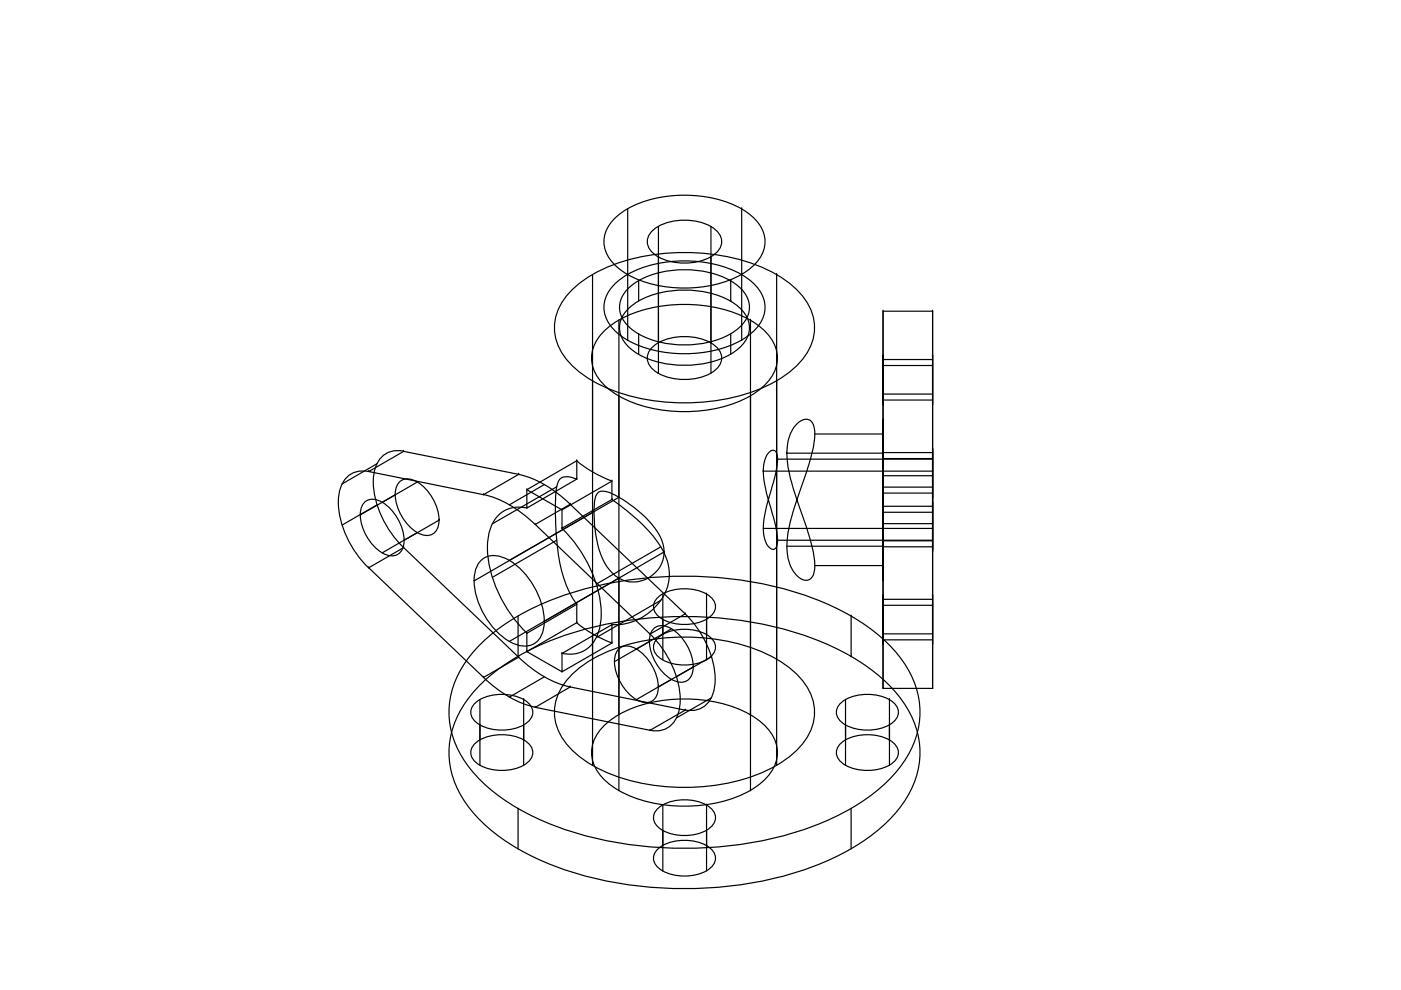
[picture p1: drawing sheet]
<svg xmlns="http://www.w3.org/2000/svg" width="297mm" height="210mm" viewBox="0 0 297 210" stroke-linecap="round" stroke-linejoin="round" font-family="sans-serif">
<!-- layer: 0 -->
<g fill="none" stroke="#000" stroke-width=".25">
<path d="M125.6 58.2v104.1M130.6 46.1a22.1 22.1 0 0 1 14.5-4.7 22.1 22.1 0 0 1 14.6 4.7 6.5 6.5 0 0 1 0 10.3 22.1 22.1 0 0 1-14.6 4.7 22.1 22.1 0 0 1-14.5-4.7 6.5 6.5 0 0 1 0-10.3zM130.6 60a22.1 22.1 0 0 1 14.5-4.7 22.1 22.1 0 0 1 14.6 4.7 6.5 6.5 0 0 1 0 10.3 22.1 22.1 0 0 1-14.6 4.7 22.1 22.1 0 0 1-14.5-4.7 6.5 6.5 0 0 1 0-10.3zM133.1 44.3v27.9M135.4 59.5v4.3M138.1 49.2a10.3 10.3 0 0 1 8.7-2.4 8.1 8.1 0 0 1 5.9 3.1 3.1 3.1 0 0 1-1.2 4 11.8 11.8 0 0 1-12.8 0 3.1 3.1 0 0 1-.6-4.7zM139.6 54.5h.1M139.6 48v31.1M150.7 48v31.1M154.9 59.5h.1M154.9 59.5v4.3M157.3 44.3v27.9"/>
<path d="M157.3 58.2h.1M157.3 44.3h.1M164.7 58.2h.1M164.7 58.2v104.1M121.1 61.6a29.3 29.3 0 0 1 15.7-7.3 44.3 44.3 0 0 1 26.2 3 18.4 18.4 0 0 1 8.8 8.1 10 10 0 0 1-1.6 10.7 26.2 26.2 0 0 1-14.7 8.1 44.4 44.4 0 0 1-28.2-2.6 18.4 18.4 0 0 1-8.9-8.1 10 10 0 0 1 1.6-10.7zM128.5 69.8a25.2 25.2 0 0 1 15.7-5.2 27.6 27.6 0 0 1 16.3 4.2 8.9 8.9 0 0 1 4.3 7.7 9.3 9.3 0 0 1-4.3 6.5 28.1 28.1 0 0 1-18 4.2 24.6 24.6 0 0 1-14-5.2 7.5 7.5 0 0 1-1.8-10.1zM131.2 67.9v99.8M133.3 61.1a17.3 17.3 0 0 1 11.8-3.9 17.9 17.9 0 0 1 11.9 3.9 5.3 5.3 0 0 1 0 8.1 17.3 17.3 0 0 1-11.9 3.9 17.9 17.9 0 0 1-11.8-3.9 5.3 5.3 0 0 1 0-8.1zM133.3 65.4a17.3 17.3 0 0 1 11.8-3.9 17.9 17.9 0 0 1 11.9 3.9 5.3 5.3 0 0 1 0 8.2 17.3 17.3 0 0 1-11.9 3.9 17.9 17.9 0 0 1-11.8-3.9 5.3 5.3 0 0 1 0-8.2zM135.4 70.8v4.3M138.1 73.9a10.3 10.3 0 0 1 8.7-2.4 8.1 8.1 0 0 1 5.9 3 3.1 3.1 0 0 1-1.2 4.1 11.8 11.8 0 0 1-12.8 0 3.1 3.1 0 0 1-.6-4.7zM150.7 72.7h.1"/>
<path d="M154.9 63.8h.1M154.9 70.8v4.3M159.1 67.9h.1M159.1 67.9v99.8M187.2 75.3v10.5zM187.2 66v34.9h10.5v-34.9v45M187.2 77.5h.1M187.2 66h.1M187.2 76.2h10.5M187.2 77.5h10.5M197.7 66h-10.5v45M197.7 75.3v10.5z"/>
<path d="M197.7 77.5h.1M197.7 66h.1M78.2 100a5 5 0 0 0-6.2 4.2 17.3 17.3 0 0 0 3 12.4l1.5 2 1.6 1.8M78.2 100h.1M80 98.3l-7.5 4.3M85.6 95.7a5 5 0 0 0-6.2 4.1 17.3 17.3 0 0 0 3 12.4l1.5 2.1 1.6 1.8M85.6 95.7l-7.4 4.3 24.3 4.9M85.6 95.7h.1M85.6 95.7l24.4 4.9M122.3 97.7a25.6 25.6 0 0 0 7.4 4.3M122.3 97.7l-10.6 6.1 7.5 4.3M122.3 97.7v3.9a3.4 3.4 0 0 0-3.6 0 12.4 12.4 0 0 0-.9 6.3v3.7a42.7 42.7 0 0 0 2.3 12.5l1 2.3 1.2 1.7v3.9"/>
<path d="M122.3 97.7h.1M161.8 99.9h.1M161.8 99.9h35.9M163.1 95.8a6.1 6.1 0 0 0-1.2 4.9 71.2 71.2 0 0 0 2.6 10.8l.3 2.4v1.2a1.42 1.42 0 0 1-.8 1.4l-.6-.2a5 5 0 0 1-1.6-4.3 37.3 37.3 0 0 1 2.2-9.7 14.3 14.3 0 0 0 .7-6 .88 .88 0 0 0-.6-.8 .88 .88 0 0 0-1 .3zM164.9 97.4h32.8M166.8 96.1h.1M166.8 96.1h20.4M168.9 90a9.9 9.9 0 0 0-1.9 8.3 58.8 58.8 0 0 0 3.5 12.1l1.2 3.8a15.4 15.4 0 0 1 .8 7.4 1.8 1.8 0 0 1-1.2 1.4 1.8 1.8 0 0 1-1.9-.5 9.2 9.2 0 0 1-2.5-8.1 37.7 37.7 0 0 1 2.5-9.7l2.3-7.1a15.3 15.3 0 0 0 .8-7.3 1.78 1.78 0 0 0-1.3-1.4 1.78 1.78 0 0 0-1.8 .6zM172.7 92h14.5M187.2 95v10.5zM187.2 88.9v34.1zM187.2 97.2h.1"/>
<path d="M187.2 96.1h.1M187.2 96h10.5M187.2 97.2h10.5M187.2 83.6h10.5M187.2 84.8h10.5M197.7 95v10.5zM197.7 95.4v21.1zM197.7 97.2h.1M197.7 99.9h.1M77.5 106.3a3.5 3.5 0 0 1 4.3 .7 10 10 0 0 1 3.8 8.5 2.58 2.58 0 0 1-3.7 2.1 9.8 9.8 0 0 1-5.4-9.4l.2-.7zM80 107l-7.5 4.3M84.9 102a3.5 3.5 0 0 1 4.3 .7 10 10 0 0 1 3.8 8.4 2.58 2.58 0 0 1-3.7 2.2 9.8 9.8 0 0 1-5.4-9.4l.2-.8z"/>
<path d="M85.6 116.1h.1M85.6 116.1l24.4 23.2M85.6 116.1l-7.4 4.3M85.7 114.5h.1M88.5 102.2l-12.1 7M93.1 110.3h.1M93.1 110.3l-12 6.9M101.7 119.1a4.2 4.2 0 0 1 5.2-.8 15.8 15.8 0 0 1 8.4 14.6 4.2 4.2 0 0 1-6.2 3.6 15.8 15.8 0 0 1-8.5-14.6l.2-1.1zM102.5 104.9a22.9 22.9 0 0 1 10.9 6.3M102.5 104.9h.1M109.9 100.6a22.9 22.9 0 0 1 11 6.3M110 100.6h.1"/>
<path d="M110 100.6l-7.5 4.3M111.7 107.7a6.5 6.5 0 0 0-8.1 5.6 22.2 22.2 0 0 0 3.5 15 27.8 27.8 0 0 0 4.6 5.9M111.7 103.8h.1M111.7 107.7h.1M113.5 111.2h.1M115.4 102.7l-7.4 4.3M118.1 103.2l-13.7 7.9M118.1 114.5l-13.7 7.9M119.1 112a27.1 27.1 0 0 1 8.4 18.1 9.1 9.1 0 0 1-3.1 7.5 6.5 6.5 0 0 1-5.3 .9M119.2 108.1h.1M119.2 112h.1M120.9 106.9l-7.4 4.3 24.3 23.2"/>
<path d="M120.9 106.9h.1M120.9 106.9l24.4 23.3M122.3 101.6l-10.6 6.1v-3.9M122.3 101.6h.1M125.9 108.5l-25.3 14.6M126.7 104.5a2.33 2.33 0 0 1 2.5-.1 24.8 24.8 0 0 1 10.7 9.2 6.5 6.5 0 0 1-2.4 8.9 6.5 6.5 0 0 1-8.9-2.4 23.3 23.3 0 0 1-2.6-12.4l.1-1.4a2.92 2.92 0 0 1 .6-1.8zM129.7 102l-10.5 6.1v3.9l10.5-6.1M129.7 102v3.9a45.2 45.2 0 0 1 9.7 9 10.3 10.3 0 0 1 1.3 11.5 12.1 12.1 0 0 1-11 6v3.9M129.7 102h.1M129.7 105.9h.1M131.2 105.4l-23.2 13.4M140.1 115.9l-13.6 7.9"/>
<path d="M140.8 117h.1M140.8 117l-25.4 14.7M161.8 112h35.9M164.9 114.5h32.8M166.8 115.8h20.4M172.7 119.9h14.5M187.2 106.4v10.5zM187.2 100.9v45.1h10.5M187.2 108.6h.1M187.2 100.9h.1M187.2 111h.1M187.2 107.3h10.5"/>
<path d="M187.2 114.7h10.5M187.2 115.9h10.5M187.2 108.6h10.5M187.2 103.3h10.5M187.2 104.5h10.5M197.7 100.9v45.1v-35h-10.5v35M197.7 106.4v10.5zM197.7 108.6h.1M197.7 100.9h.1M197.7 111h.1M78.2 120.4l24.3 23.2 7.5-4.3M78.2 120.4h.1"/>
<path d="M101.7 136.8a48.3 48.3 0 0 1 21.7-11.8 82.5 82.5 0 0 1 49.2 1.9 42.4 42.4 0 0 1 17.5 11.5 18.3 18.3 0 0 1 3.3 19.9 30.3 30.3 0 0 1-13 13.1 72.1 72.1 0 0 1-35.3 8.5 72.1 72.1 0 0 1-35.3-8.5 30.3 30.3 0 0 1-13-13.1 17.8 17.8 0 0 1 2-18.1zM109.8 130.6v8.6M109.9 139.3a23.6 23.6 0 0 0 11 6.3M110 139.3h.1M111.7 134.3h.1M111.7 138.2h.1M111.7 138.2l7.5 4.2M115.4 131.7h.1M119.2 138.5h.1M122.3 132a25.6 25.6 0 0 0 7.4 4.3M122.3 132l-10.6 6.2v-3.9M122.3 128.1h.1"/>
<path d="M122.3 132h.1M122.3 128.1l-10.6 6.2M129.7 132.4l-10.5 6.1v3.9l10.5-6.1M129.7 132.4h.1M129.7 136.3h.1M131.2 122.6l-23.2 13.4M131.4 137.4a3.5 3.5 0 0 1 4.3 .7 10 10 0 0 1 3.8 8.5 2.58 2.58 0 0 1-3.7 2.1 9.8 9.8 0 0 1-5.5-9.3l.3-.8zM137.8 134.4a20.1 20.1 0 0 1 6.4 15.1 5.3 5.3 0 0 1-5.4 5.5l-1-.2M137.8 134.4h.1M138.8 133.1a3.5 3.5 0 0 1 4.3 .7 10 10 0 0 1 3.8 8.5 2.58 2.58 0 0 1-3.7 2.1 9.8 9.8 0 0 1-5.4-9.4l.2-.7zM139.7 126.5a9.8 9.8 0 0 1 10.8 0 2.58 2.58 0 0 1 0 4.3 9.8 9.8 0 0 1-10.8 0 2.58 2.58 0 0 1 0-4.3zM139.7 135.1a9.8 9.8 0 0 1 10.8 0 2.58 2.58 0 0 1 0 4.3 9.8 9.8 0 0 1-10.8 0 2.58 2.58 0 0 1 0-4.3z"/>
<path d="M140.1 127.3l-13.6 7.9M140.5 126v13.9M142.4 133.3l-12.1 7M145.2 130.1a20.1 20.1 0 0 1 6.4 15.1 5.3 5.3 0 0 1-5.4 5.4l-1-.1M145.3 130.2h.1M145.3 130.2l-7.5 4.2M149.8 126h.1M149.8 134.5h.1M149.8 126v13.9M150.9 139.2l-16 9.1M180.5 130.6h.1M180.5 139.2h.1"/>
<path d="M180.5 130.6v8.6M187.2 126.1v10.5zM187.2 128.3h.1M187.2 127.1h10.5M187.2 134.4h10.5M187.2 135.7h10.5M187.2 128.3h10.5M197.7 126.1v10.5zM197.7 128.3h.1M101 157.4a9.8 9.8 0 0 1 10.8 0 2.58 2.58 0 0 1 0 4.3 9.8 9.8 0 0 1-10.8 0 2.58 2.58 0 0 1 0-4.3zM101 148.9a9.8 9.8 0 0 1 10.8 0 2.58 2.58 0 0 1 0 4.3 9.8 9.8 0 0 1-10.8 0 2.58 2.58 0 0 1 0-4.3zM101.7 145.3a48.3 48.3 0 0 1 21.7-11.7 82.5 82.5 0 0 1 49.2 1.9 42.4 42.4 0 0 1 17.5 11.5 18.3 18.3 0 0 1 3.3 19.9 30.3 30.3 0 0 1-13 13.1 72.1 72.1 0 0 1-35.3 8.4 72.1 72.1 0 0 1-35.3-8.4 30.3 30.3 0 0 1-13-13.1 17.8 17.8 0 0 1 2-18.2z"/>
<path d="M101.8 148.3v14M102.5 143.6a23.6 23.6 0 0 0 10.9 6.3M102.5 143.6h.1M111 148.3h.1M111 156.9h.1M111 148.3v14M113.5 150l24.3 4.8 7.5-4.2M113.5 150h.1M115.4 143.5l-7.4 4.3M119.2 142.4h.1M120.9 145.7h.1M120.9 145.7l24.4 4.9"/>
<path d="M120.9 145.7l-7.4 4.3M121.1 143.1a29.3 29.3 0 0 1 15.7-7.3 44.3 44.3 0 0 1 26.2 3.1 18.4 18.4 0 0 1 8.8 8.1 10 10 0 0 1-1.6 10.6 26.2 26.2 0 0 1-14.7 8.2 44.4 44.4 0 0 1-28.2-2.6 18.4 18.4 0 0 1-8.9-8.1 10 10 0 0 1 1.6-10.7zM128.5 153.4a25.2 25.2 0 0 1 15.7-5.2 27.6 27.6 0 0 1 16.3 4.2 8.9 8.9 0 0 1 4.3 7.7 9.3 9.3 0 0 1-4.3 6.6 28.1 28.1 0 0 1-18 4.1 24.6 24.6 0 0 1-14-5.1 7.5 7.5 0 0 1-1.8-10.1zM137.8 154.8h.1M139.6 145.7h.1M145.3 150.6h.1M147 141.4h.1M150.9 147.9l-7.5 4.3M159.1 151.5h.1M178.5 157.4a9.8 9.8 0 0 1 10.8 0 2.58 2.58 0 0 1 0 4.3 9.8 9.8 0 0 1-10.8 0 2.58 2.58 0 0 1 0-4.3zM178.5 148.9a9.8 9.8 0 0 1 10.8 0 2.58 2.58 0 0 1 0 4.3 9.8 9.8 0 0 1-10.8 0 2.58 2.58 0 0 1 0-4.3zM179.3 148.3v14"/>
<path d="M187.2 146h.1M188.6 148.3h.1M188.6 156.9h.1M188.6 148.3v14M197.7 146h.1M109.8 171.4v8.6M125.6 162.3h.1M139.7 171.2a9.8 9.8 0 0 1 10.8 0 2.58 2.58 0 0 1 0 4.3 9.8 9.8 0 0 1-10.8 0 2.58 2.58 0 0 1 0-4.3zM139.7 179.8a9.8 9.8 0 0 1 10.8 0 2.58 2.58 0 0 1 0 4.3 9.8 9.8 0 0 1-10.8 0 2.58 2.58 0 0 1 0-4.3zM140.5 170.7v14M149.8 170.7h.1M149.8 179.3h.1"/>
<path d="M149.8 170.7v14M180.5 171.4v8.6"/>
</g>
</svg>
